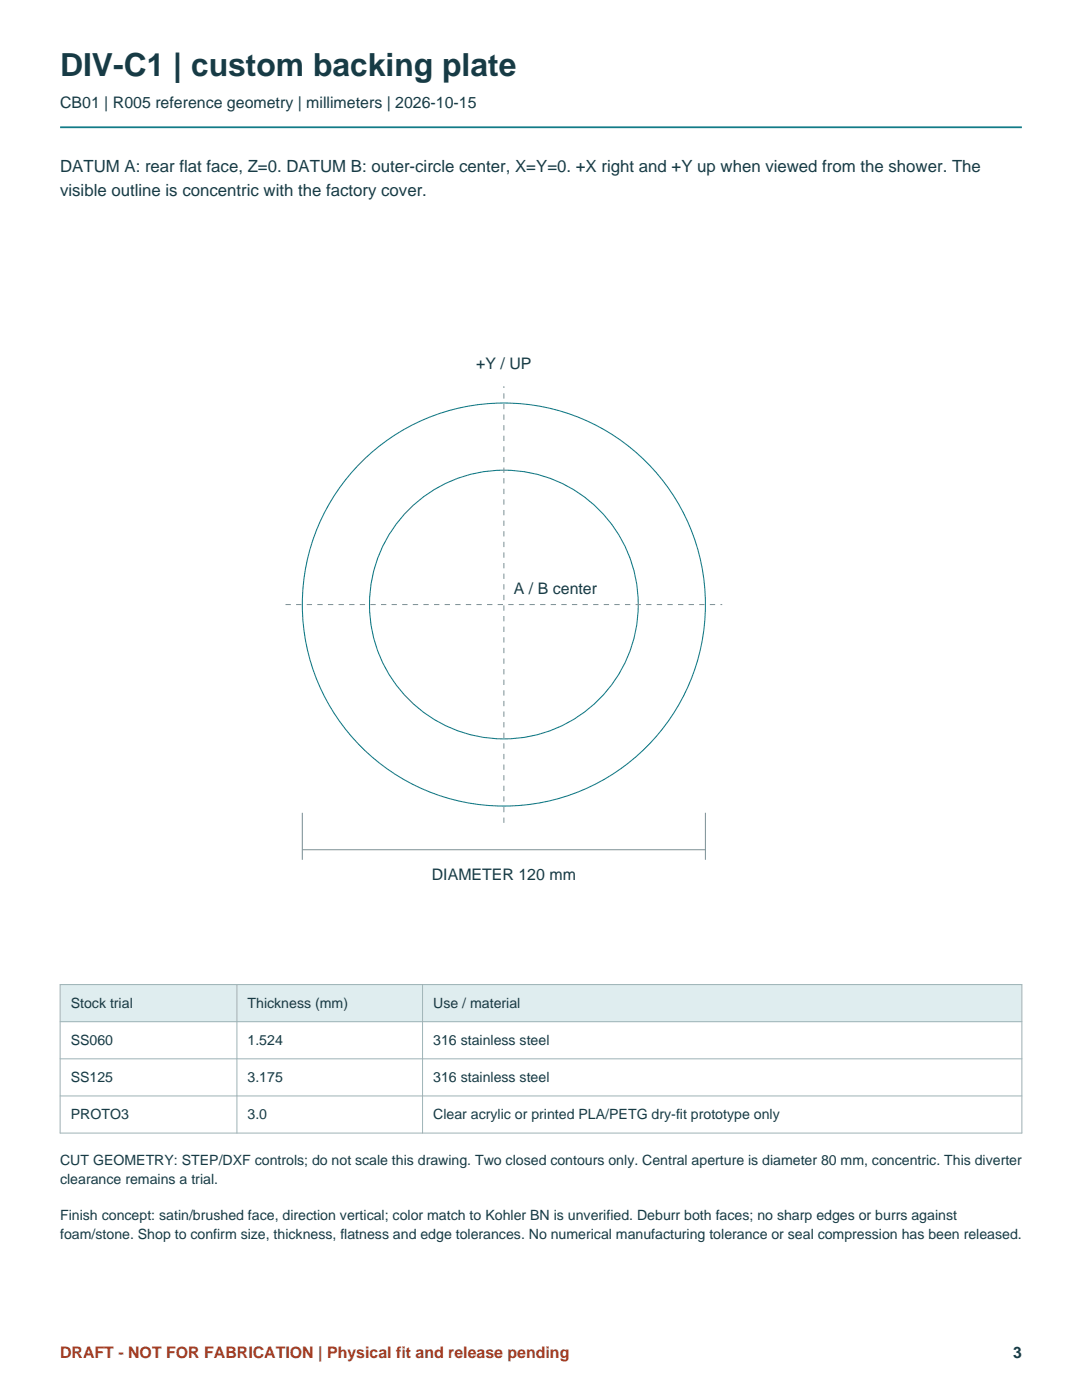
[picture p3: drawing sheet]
<svg xmlns="http://www.w3.org/2000/svg" width="216mm" height="279mm" viewBox="0 0 216 279" stroke-linecap="round" stroke-linejoin="round" font-family="sans-serif">
<defs><g id="words">
<text font-size="6.3" fill="#173b45" x="12" y="15.2">DIV-C1 | custom backing plate</text>
<g font-size="3.4" fill="#173b45">
<text x="12" y="34.4">DATUM A: rear flat face, Z=0. DATUM B: outer-circle center, X=Y=0. +X right and +Y up when viewed from the shower. The</text>
<text x="12" y="39.2">visible outline is concentric with the factory cover.</text>
</g>
<g font-size="3.2" fill="#173b45">
<text x="12" y="21.5">CB01 | R005 reference geometry | millimeters | 2026-10-15</text>
<text x="95" y="73.7">+Y / UP</text>
<text x="102.6" y="118.6">A / B center</text>
<text x="86.2" y="175.6">DIAMETER 120 mm</text>
<text x="202.1" y="270.9">3</text>
</g>
<text font-size="3.2" fill="#a33d24" x="12" y="270.9">DRAFT - NOT FOR FABRICATION | Physical fit and release pending</text>
<g font-size="2.8" fill="#173b45">
<text x="14.1" y="201.1">Stock trial</text>
<text x="49.4" y="201.1">Thickness (mm)</text>
<text x="86.4" y="201.1">Use / material</text>
<text x="14.1" y="208.5">SS060</text>
<text x="49.4" y="208.5">1.524</text>
<text x="86.4" y="208.5">316 stainless steel</text>
<text x="14.1" y="215.9">SS125</text>
<text x="49.4" y="215.9">3.175</text>
<text x="86.4" y="215.9">316 stainless steel</text>
<text x="14.1" y="223.3">PROTO3</text>
<text x="49.4" y="223.3">3.0</text>
<text x="86.4" y="223.3">Clear acrylic or printed PLA/PETG dry-fit prototype only</text>
<text x="12" y="232.5">CUT GEOMETRY: STEP/DXF controls; do not scale this drawing. Two closed contours only. Central aperture is diameter 80 mm, concentric. This diverter</text>
<text x="12" y="236.4">clearance remains a trial.</text>
<text x="12" y="243.4">Finish concept: satin/brushed face, direction vertical; color match to Kohler BN is unverified. Deburr both faces; no sharp edges or burrs against</text>
<text x="12" y="247.3">foam/stone. Shop to confirm size, thickness, flatness and edge tolerances. No numerical manufacturing tolerance or seal compression has been released.</text>
</g>
</g></defs>
<path d="M12 25.4h191.9" fill="none" stroke="#127b87" stroke-width=".35"/>
<g fill="none" stroke="#127b87" stroke-width=".21">
<circle cx="100.5" cy="120.6" r="40.2"/>
<circle cx="100.5" cy="120.7" r="26.8"/>
</g>
<path d="M57 120.7h87.1M100.5 164.2v-87.1" fill="none" stroke="#839497" stroke-width=".21" stroke-dasharray="1.1 1.1" stroke-linecap="butt"/>
<path d="M60.3 169.6h80.5M60.3 162.2v9.4M140.8 162.2v9.4" fill="none" stroke="#839497" stroke-width=".21"/>
<path d="M12 196.5h191.9v7.4h-191.9z" fill-rule="evenodd" fill="#dfedef"/>
<path d="M12 196.5h191.9v29.6h-191.9zM47.3 196.5v29.6M84.3 196.5v29.6M12 203.9h191.9M12 211.3h191.9M12 218.7h191.9" fill="none" stroke="#9db2b5" stroke-width=".2"/>
<use href="#words"/>
</svg>
